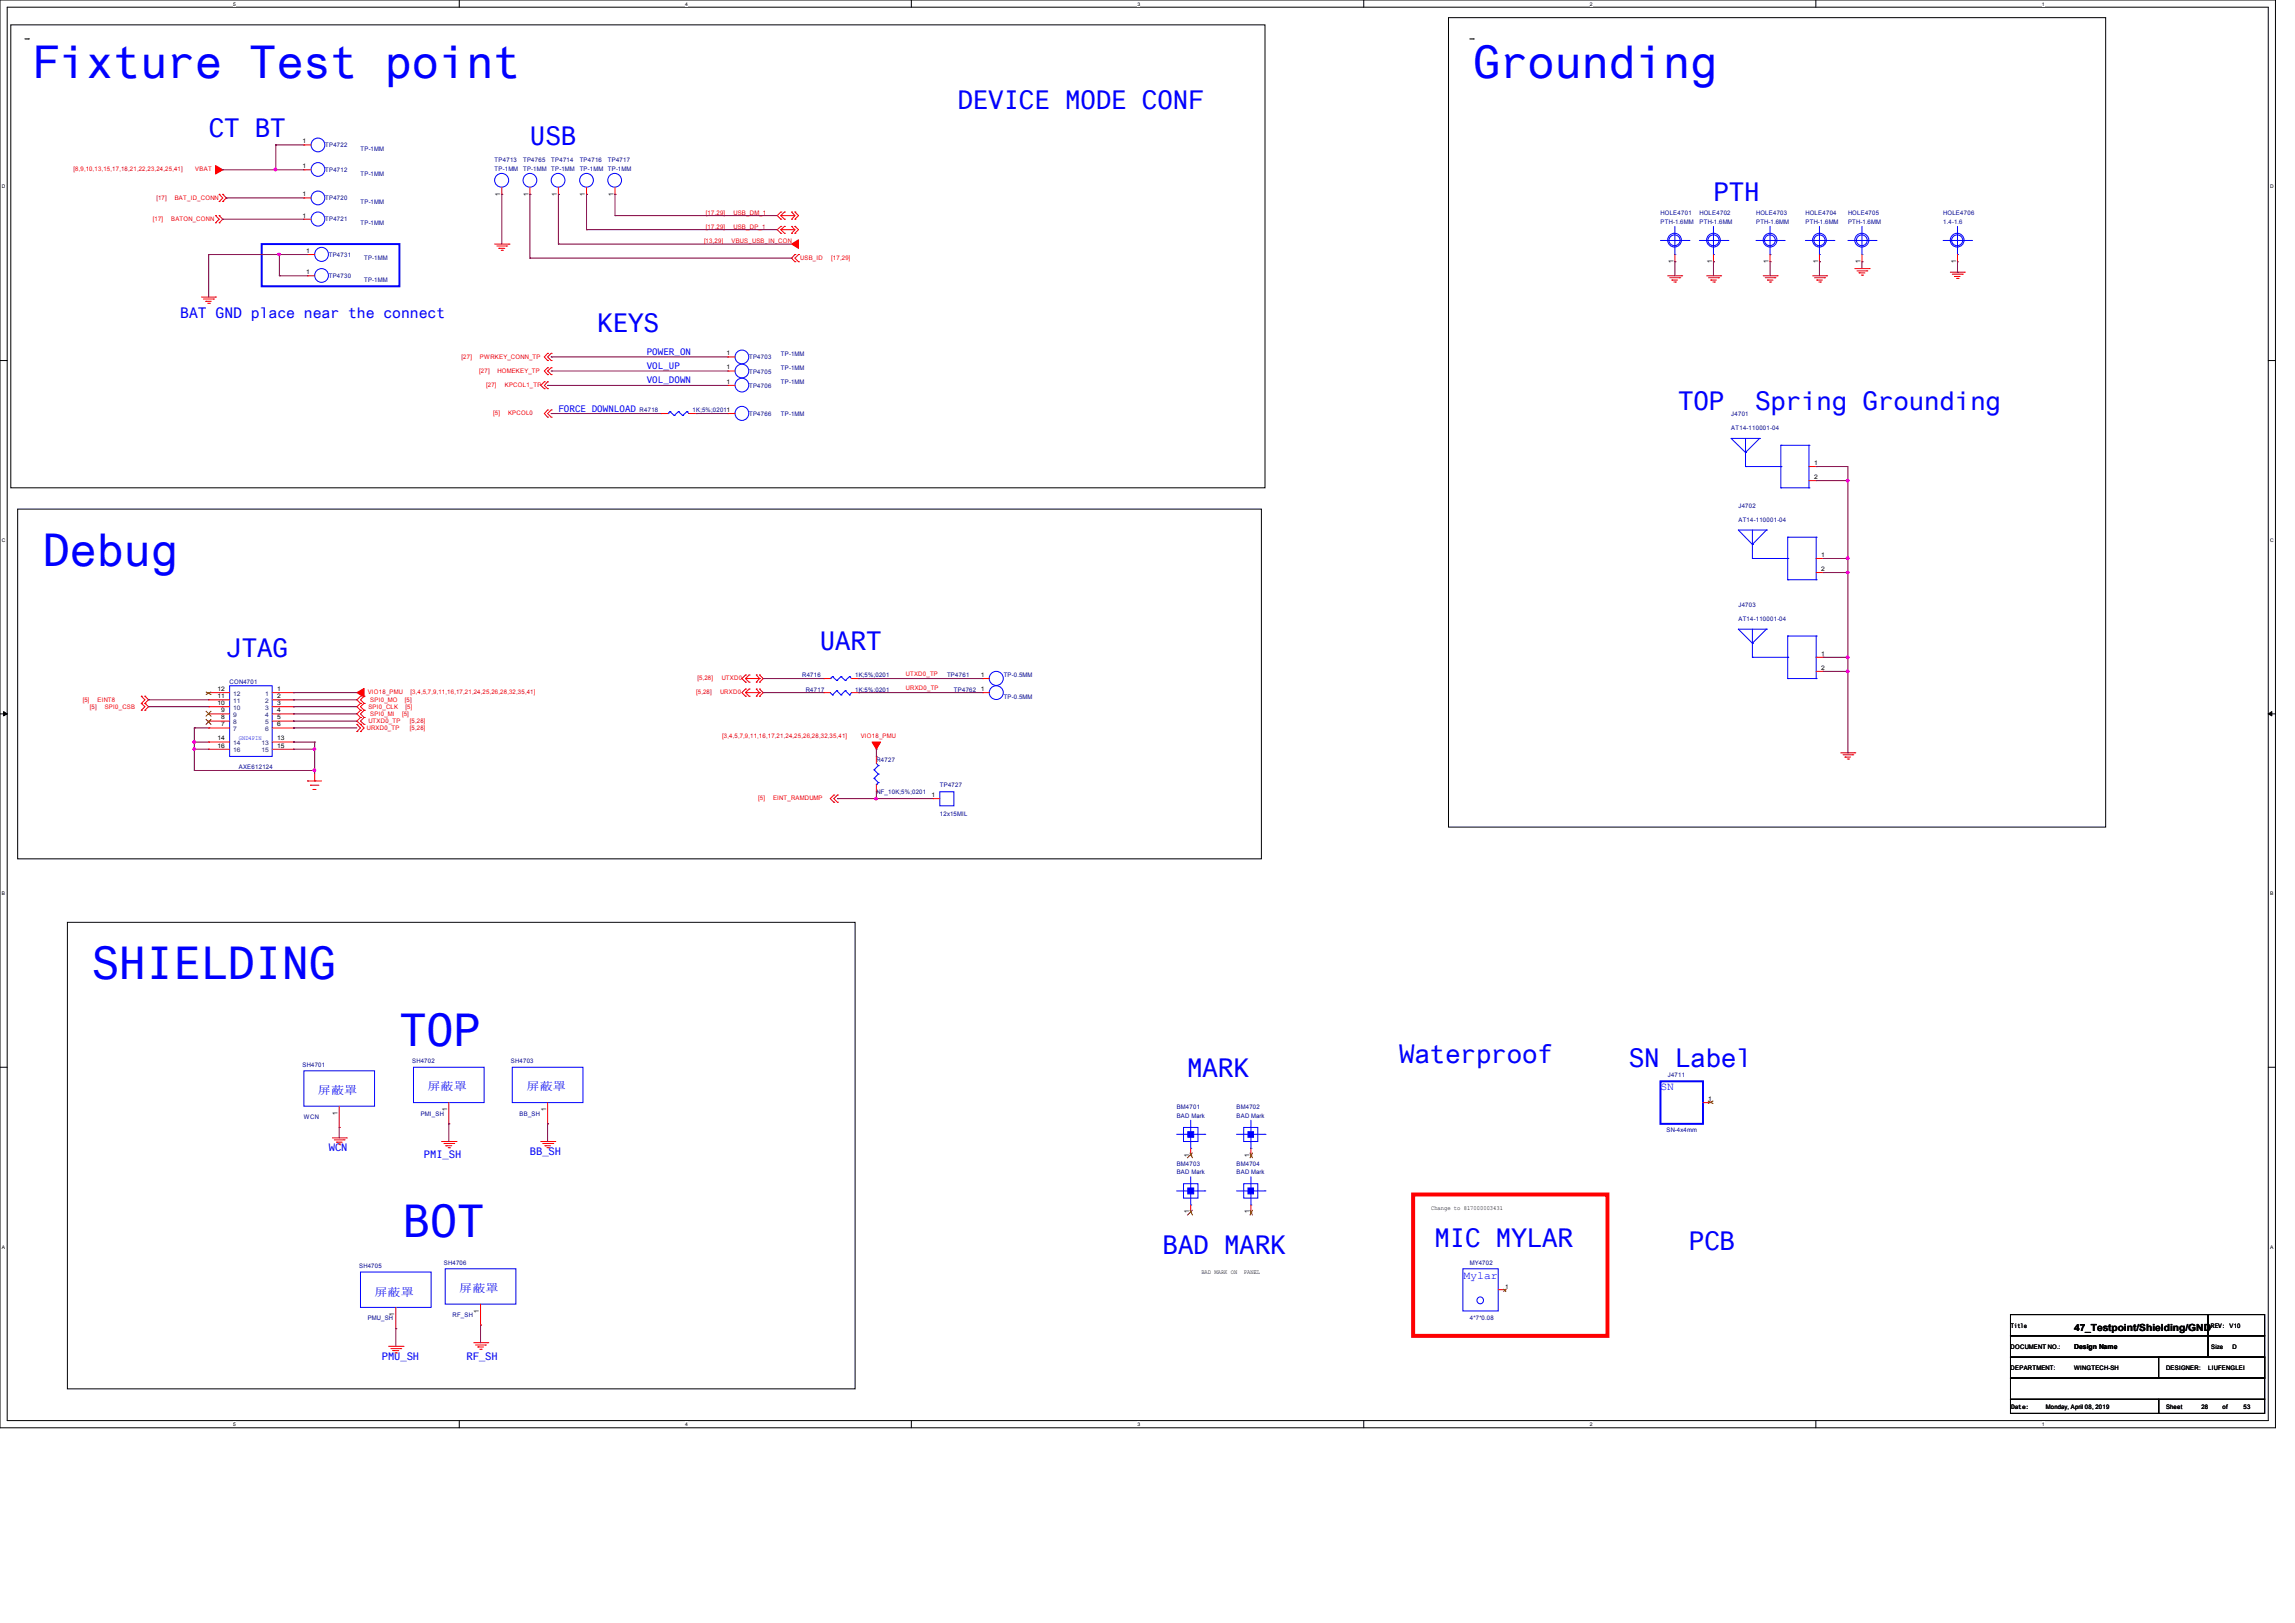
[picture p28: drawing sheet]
<svg xmlns="http://www.w3.org/2000/svg" width="297mm" height="210mm" viewBox="0 0 297 210" stroke-linecap="round" stroke-linejoin="round" font-family="sans-serif">
<defs><g id="words">
<g font-size="5.8" fill="#00f">
<text x="4.1" y="10.1">Fixture Test point</text>
<text x="190.7" y="10.1">Grounding</text>
<text x="5.5" y="73.2">Debug</text>
<text x="11.9" y="126.7">SHIELDING</text>
<text x="51.7" y="135.4">TOP</text>
<text x="52.2" y="160.1">BOT</text>
</g>
<g font-size="3.3" fill="#00f">
<text x="27" y="17.8">CT BT</text>
<text x="123.9" y="14.1">DEVICE MODE CONF</text>
<text x="68.6" y="18.7">USB</text>
<text x="221.7" y="26">PTH</text>
<text x="77.3" y="42.9">KEYS</text>
<text x="217.2" y="53">TOP</text>
<text x="227.1" y="53">Spring Grounding</text>
<text x="29.3" y="85">JTAG</text>
<text x="106.1" y="84.1">UART</text>
<text x="181.1" y="137.6">Waterproof</text>
<text x="153.6" y="139.4">MARK</text>
<text x="210.8" y="138">SN Label</text>
<text x="185.6" y="161.3">MIC MYLAR</text>
<text x="218.6" y="161.8">PCB</text>
<text x="150.4" y="162.3">BAD MARK</text>
</g>
<text font-size="1.9" fill="#00f" x="23.3" y="41.1">BAT GND place near the connect</text>
<g font-size="1.4" fill="#00f">
<text x="41.1" y="141.6">屏蔽罩</text>
<text x="55.3" y="141.1">屏蔽罩</text>
<text x="68.2" y="141.1">屏蔽罩</text>
<text x="214.9" y="141.1">SN</text>
<text x="42.5" y="149">WCN</text>
<text x="54.9" y="149.9">PMI_SH</text>
<text x="68.6" y="149.4">BB_SH</text>
<text x="48.5" y="167.6">屏蔽罩</text>
<text x="59.4" y="167.2">屏蔽罩</text>
<text x="189.4" y="165.4">Mylar</text>
<text x="49.4" y="175.9">PMU_SH</text>
<text x="60.4" y="175.9">RF_SH</text>
</g>
<text font-size="1.3" x="268.4" y="172.2">47_Testpoint/Shielding/GND</text>
<g font-size="1.2" fill="#00f">
<text x="83.7" y="45.9">POWER_ON</text>
<text x="83.7" y="47.8">VOL_UP</text>
<text x="72.3" y="53.3">FORCE DOWNLOAD</text>
<text x="83.7" y="49.6">VOL_DOWN</text>
</g>
<g font-size=".9">
<text x="64.7" y="25.4" transform="rotate(-90 64.7 25.4)">1</text>
<text x="68.4" y="25.4" transform="rotate(-90 68.4 25.4)">1</text>
<text x="72.1" y="25.4" transform="rotate(-90 72.1 25.4)">1</text>
<text x="75.7" y="25.4" transform="rotate(-90 75.7 25.4)">1</text>
<text x="79.4" y="25.4" transform="rotate(-90 79.4 25.4)">1</text>
<text x="216.6" y="34" transform="rotate(-90 216.6 34)">1</text>
<text x="221.6" y="34" transform="rotate(-90 221.6 34)">1</text>
<text x="228.9" y="34" transform="rotate(-90 228.9 34)">1</text>
<text x="235.3" y="34" transform="rotate(-90 235.3 34)">1</text>
<text x="240.8" y="34" transform="rotate(-90 240.8 34)">1</text>
<text x="253.1" y="34" transform="rotate(-90 253.1 34)">1</text>
<text x="57.9" y="143.8" transform="rotate(-90 57.9 143.8)">1</text>
<text x="70.7" y="143.8" transform="rotate(-90 70.7 143.8)">1</text>
<text x="43.7" y="144.2" transform="rotate(-90 43.7 144.2)">1</text>
<text x="153.9" y="149.7" transform="rotate(-90 153.9 149.7)">1</text>
<text x="161.7" y="149.7" transform="rotate(-90 161.7 149.7)">1</text>
<text x="153.9" y="157" transform="rotate(-90 153.9 157)">1</text>
<text x="161.7" y="157" transform="rotate(-90 161.7 157)">1</text>
<text x="51" y="170.3" transform="rotate(-90 51 170.3)">1</text>
<text x="62" y="169.8" transform="rotate(-90 62 169.8)">1</text>
<text x="268.4" y="174.5">Design Name</text>
</g>
<g font-size=".8" fill="#f00">
<text x="9.5" y="22.1">[8,9,10,13,15,17,18,21,22,23,24,25,41]</text>
<text x="25.3" y="22.1">VBAT</text>
<text x="19.8" y="28.6">[17]</text>
<text x="20.2" y="25.8">[17]</text>
<text x="22.1" y="28.6">BATON_CONN</text>
<text x="22.6" y="25.8">BAT_ID_CONN</text>
<text x="91.4" y="29.7">[17,29]</text>
<text x="91.4" y="27.9">[17,29]</text>
<text x="94.9" y="29.7">USB_DP_1</text>
<text x="94.9" y="27.9">USB_DM_1</text>
<text x="91.1" y="31.4">[13,29]</text>
<text x="94.7" y="31.4">VBUS_USB_IN_CON</text>
<text x="103.6" y="33.7">USB_ID</text>
<text x="107.6" y="33.7">[17,29]</text>
<text x="59.7" y="46.4">[27]</text>
<text x="62.1" y="46.4">PWRKEY_CONN_TP</text>
<text x="62" y="48.2">[27]</text>
<text x="62.9" y="50.1">[27]</text>
<text x="63.8" y="53.7">[5]</text>
<text x="64.4" y="48.2">HOMEKEY_TP</text>
<text x="65.3" y="50.1">KPCOL1_TP</text>
<text x="65.7" y="53.7">KPCOL0</text>
<text x="47.6" y="89.7">VIO18_PMU</text>
<text x="53.1" y="89.7">[3,4,5,7,9,11,16,17,21,24,25,26,28,32,35,41]</text>
<text x="90.1" y="89.8">[5,28]</text>
<text x="90.3" y="88">[5,28]</text>
<text x="93.2" y="89.8">URXD0</text>
<text x="93.4" y="88">UTXD0</text>
<text x="117.2" y="87.4">UTXD0_TP</text>
<text x="117.2" y="89.2">URXD0_TP</text>
<text x="10.7" y="90.8">[5]</text>
<text x="11.6" y="91.8">[5]</text>
<text x="12.6" y="90.8">EINT8</text>
<text x="13.5" y="91.8">SPI0_CSB</text>
<text x="47.5" y="94.4">URXD0_TP</text>
<text x="47.7" y="91.8">SPI0_CLK</text>
<text x="47.7" y="93.6">UTXD0_TP</text>
<text x="47.9" y="90.8">SPI0_MO</text>
<text x="47.9" y="92.7">SPI0_MI</text>
<text x="52" y="92.7">[5]</text>
<text x="52.4" y="90.8">[5]</text>
<text x="52.5" y="91.8">[5]</text>
<text x="53" y="93.6">[5,28]</text>
<text x="53" y="94.4">[5,28]</text>
<text x="93.5" y="95.5">[3,4,5,7,9,11,16,17,21,24,25,26,28,32,35,41]</text>
<text x="111.4" y="95.5">VIO18_PMU</text>
<text x="98.1" y="103.5">[5]</text>
<text x="100" y="103.5">EINT_RAMDUMP</text>
</g>
<g font-size=".8">
<text x="39.2" y="18.5">1</text>
<text x="39.2" y="21.8">1</text>
<text x="39.2" y="28.2">1</text>
<text x="39.2" y="25.4">1</text>
<text x="39.6" y="35.5">1</text>
<text x="39.6" y="32.7">1</text>
<text x="94" y="46">1</text>
<text x="94" y="47.8">1</text>
<text x="94" y="49.7">1</text>
<text x="234.8" y="60.2">1</text>
<text x="234.8" y="62">2</text>
<text x="235.7" y="72.1">1</text>
<text x="235.7" y="73.9">2</text>
<text x="28.2" y="89.4">12</text>
<text x="35.9" y="89.4">1</text>
<text x="126.9" y="87.6">1</text>
<text x="126.9" y="89.4">1</text>
<text x="235.7" y="84.8">1</text>
<text x="235.7" y="86.7">2</text>
<text x="28.2" y="91.2">10</text>
<text x="28.2" y="90.3">11</text>
<text x="28.2" y="95.8">14</text>
<text x="28.6" y="94">7</text>
<text x="28.6" y="93.1">8</text>
<text x="28.6" y="92.2">9</text>
<text x="35.9" y="95.8">13</text>
<text x="35.9" y="90.3">2</text>
<text x="35.9" y="91.2">3</text>
<text x="35.9" y="92.2">4</text>
<text x="35.9" y="93.1">5</text>
<text x="35.9" y="94">6</text>
<text x="28.2" y="96.7">16</text>
<text x="35.9" y="96.7">15</text>
<text x="120.5" y="103.1">1</text>
<text x="221" y="142.5">1</text>
<text x="185.2" y="156.6">Change to 817000003431</text>
<text x="155.5" y="164.8">BAD MARK ON</text>
<text x="161" y="164.8">PANEL</text>
<text x="194.8" y="166.8">1</text>
<text x="260.2" y="171.8">Title</text>
<text x="286.1" y="171.8">REV: V10</text>
<text x="260.2" y="174.5">DOCUMENT NO.:</text>
<text x="260.2" y="177.2">DEPARTMENT:</text>
<text x="268.4" y="177.2">WINGTECH-SH</text>
<text x="280.3" y="177.2">DESIGNER:</text>
<text x="285.8" y="177.2">LIUFENGLEI</text>
<text x="286.1" y="174.5">Size</text>
<text x="288.9" y="174.5">D</text>
<text x="260.3" y="182.4">Date:</text>
<text x="264.8" y="182.4">Monday, April 08, 2019</text>
<text x="280.3" y="182.4">Sheet</text>
<text x="284.9" y="182.4">28</text>
<text x="287.6" y="182.4">of</text>
<text x="290.3" y="182.4">53</text>
</g>
<g font-size=".8" fill="#000080">
<text x="42.1" y="19">TP4722</text>
<text x="42.1" y="22.3">TP4712</text>
<text x="46.7" y="19.5">TP-1MM</text>
<text x="46.7" y="22.7">TP-1MM</text>
<text x="64" y="21">TP4713</text>
<text x="64" y="22.1">TP-1MM</text>
<text x="67.7" y="21">TP4765</text>
<text x="67.7" y="22.1">TP-1MM</text>
<text x="71.3" y="21">TP4714</text>
<text x="71.3" y="22.1">TP-1MM</text>
<text x="75" y="21">TP4716</text>
<text x="75" y="22.1">TP-1MM</text>
<text x="78.7" y="22.1">TP-1MM</text>
<text x="78.7" y="21">TP4717</text>
<text x="42.1" y="28.7">TP4721</text>
<text x="42.1" y="25.9">TP4720</text>
<text x="46.7" y="29.1">TP-1MM</text>
<text x="46.7" y="26.4">TP-1MM</text>
<text x="214.9" y="27.9">HOLE4701</text>
<text x="214.9" y="29">PTH-1.6MM</text>
<text x="219.9" y="27.9">HOLE4702</text>
<text x="219.9" y="29">PTH-1.6MM</text>
<text x="227.3" y="27.9">HOLE4703</text>
<text x="227.3" y="29">PTH-1.6MM</text>
<text x="233.7" y="27.9">HOLE4704</text>
<text x="233.7" y="29">PTH-1.6MM</text>
<text x="239.2" y="27.9">HOLE4705</text>
<text x="239.2" y="29">PTH-1.6MM</text>
<text x="251.5" y="27.9">HOLE4706</text>
<text x="251.5" y="29">1.4-1.6</text>
<text x="42.5" y="36">TP4730</text>
<text x="42.5" y="33.2">TP4731</text>
<text x="47.1" y="33.7">TP-1MM</text>
<text x="47.1" y="36.4">TP-1MM</text>
<text x="96.9" y="46.5">TP4703</text>
<text x="101.1" y="46.1">TP-1MM</text>
<text x="101.1" y="47.9">TP-1MM</text>
<text x="82.8" y="53.3">R4718</text>
<text x="89.6" y="53.3">1K;5%;02011</text>
<text x="96.9" y="48.3">TP4705</text>
<text x="96.9" y="50.2">TP4706</text>
<text x="96.9" y="53.8">TP4766</text>
<text x="101.1" y="53.8">TP-1MM</text>
<text x="101.1" y="49.7">TP-1MM</text>
<text x="224" y="53.8">J4701</text>
<text x="224" y="55.6">AT14-110001-04</text>
<text x="225" y="65.7">J4702</text>
<text x="225" y="67.5">AT14-110001-04</text>
<text x="225" y="78.5">J4703</text>
<text x="225" y="80.3">AT14-110001-04</text>
<text x="29.7" y="88.6">CON4701</text>
<text x="103.8" y="87.6">R4716</text>
<text x="104.3" y="89.5">R4717</text>
<text x="110.7" y="87.6">1K;5%;0201</text>
<text x="110.7" y="89.5">1K;5%;0201</text>
<text x="122.6" y="87.6">TP4761</text>
<text x="123.5" y="89.5">TP4762</text>
<text x="129.9" y="87.6">TP-0.5MM</text>
<text x="129.9" y="90.4">TP-0.5MM</text>
<text x="30.9" y="99.5">AXE612124</text>
<text x="113.4" y="98.6">R4727</text>
<text x="121.6" y="101.8">TP4727</text>
<text x="113.4" y="102.7">NF_10K;5%;0201</text>
<text x="121.6" y="105.6">12x15MIL</text>
<text x="53.3" y="137.6">SH4702</text>
<text x="66.1" y="137.6">SH4703</text>
<text x="39.2" y="138">SH4701</text>
<text x="152.3" y="143.5">BM4701</text>
<text x="160" y="143.5">BM4702</text>
<text x="215.8" y="139.4">J4711</text>
<text x="39.3" y="144.8">WCN</text>
<text x="54.4" y="144.4">PMI_SH</text>
<text x="67.2" y="144.4">BB_SH</text>
<text x="152.3" y="144.6">BAD Mark</text>
<text x="160" y="144.6">BAD Mark</text>
<text x="215.7" y="146.5">SN-4x4mm</text>
<text x="152.3" y="150.8">BM4703</text>
<text x="152.3" y="151.9">BAD Mark</text>
<text x="160" y="151.9">BAD Mark</text>
<text x="160" y="150.8">BM4704</text>
<text x="46.5" y="164.1">SH4705</text>
<text x="57.5" y="163.6">SH4706</text>
<text x="190.2" y="163.6">MY4702</text>
<text x="47.6" y="170.9">PMU_SH</text>
<text x="58.6" y="170.4">RF_SH</text>
<text x="190.2" y="170.9">4*7*0.08</text>
</g>
<g font-size=".8" fill="#004080">
<text x="30.2" y="94.6">7</text>
<text x="30.2" y="93.7">8</text>
<text x="30.2" y="92.8">9</text>
<text x="30.2" y="91.8">10</text>
<text x="30.2" y="90.9">11</text>
<text x="30.2" y="90">12</text>
<text x="34.3" y="90">1</text>
<text x="34.3" y="90.9">2</text>
<text x="34.3" y="91.8">3</text>
<text x="34.3" y="92.8">4</text>
<text x="34.3" y="93.7">5</text>
<text x="34.3" y="94.6">6</text>
<text x="30.2" y="96.4">14</text>
<text x="30.2" y="97.3">16</text>
<text x="33.8" y="96.4">13</text>
<text x="33.8" y="97.3">15</text>
</g>
<text font-size=".8" fill="#00f" x="30.9" y="95.8">GND4PIN</text>
<g font-size=".6">
<text x="30.2" y=".7">5</text>
<text x="88.7" y=".7">4</text>
<text x="147.2" y=".7">3</text>
<text x="205.7" y=".7">2</text>
<text x="264.2" y=".7">1</text>
<text x=".3" y="24.4">D</text>
<text x="293.8" y="24.4">D</text>
<text x=".3" y="70.1">C</text>
<text x="293.8" y="70.1">C</text>
<text x=".3" y="115.8">B</text>
<text x="293.8" y="115.8">B</text>
<text x=".3" y="161.5">A</text>
<text x="293.8" y="161.5">A</text>
<text x="30.2" y="184.5">5</text>
<text x="88.7" y="184.5">4</text>
<text x="147.2" y="184.5">3</text>
<text x="205.7" y="184.5">2</text>
<text x="264.2" y="184.5">1</text>
</g>
</g></defs>
<path d="M0 0h294.5v184.7h-294.5zM.9 .9h292.6v182.9h-292.6z" fill="none" stroke="#000" stroke-width=".13"/>
<g fill="#fff">
<path d="M30.2 .1h.3v.7h-.3z"/>
<path d="M30.2 183.9h.3v.8h-.3z"/>
</g>
<path d="M59.4 0v.9M59.4 183.8v.9" fill="none" stroke="#000" stroke-width=".13"/>
<g fill="#fff">
<path d="M88.7 .1h.3v.7h-.3z"/>
<path d="M88.7 183.9h.3v.8h-.3z"/>
</g>
<path d="M117.9 0v.9M117.9 183.8v.9" fill="none" stroke="#000" stroke-width=".13"/>
<g fill="#fff">
<path d="M147.2 .1h.3v.7h-.3z"/>
<path d="M147.2 183.9h.3v.8h-.3z"/>
</g>
<path d="M176.5 0v.9M176.5 183.8v.9" fill="none" stroke="#000" stroke-width=".13"/>
<g fill="#fff">
<path d="M205.7 .1h.4v.7h-.4z"/>
<path d="M205.7 183.9h.4v.8h-.4z"/>
</g>
<path d="M235 0v.9M235 183.8v.9" fill="none" stroke="#000" stroke-width=".13"/>
<g fill="#fff">
<path d="M264.2 .1h.4v.7h-.4z"/>
<path d="M264.2 183.9h.4v.8h-.4z"/>
<path d="M.3 23.8h.4v.7h-.4z"/>
<path d="M293.8 23.8h.5v.7h-.5z"/>
<path d="M.3 69.5h.4v.7h-.4z"/>
<path d="M293.8 69.5h.5v.7h-.5z"/>
</g>
<path d="M0 46.7h.9M293.5 46.7h1" fill="none" stroke="#000" stroke-width=".13"/>
<g fill="#fff">
<path d="M.3 115.2h.4v.8h-.4z"/>
<path d="M293.8 115.2h.4v.8h-.4z"/>
</g>
<path d="M0 92.4h.9M293.5 92.4h1" fill="none" stroke="#000" stroke-width=".13"/>
<path d="M.5 92.1l.4 .3-.4 .2zM293.5 92.4l.5-.3v.5z" fill="#000" stroke="#000" stroke-width=".13"/>
<g fill="#fff">
<path d="M.3 161h.3v.7h-.3z"/>
<path d="M293.8 161h.4v.7h-.4z"/>
</g>
<g fill="none" stroke="#000" stroke-width=".13">
<path d="M1.4 3.2h162.3v59.9h-162.3zM3.2 5h.5M3.7 5h.1M187.5 2.3h85v104.7h-85zM190.2 5h.5M190.7 5h.1M2.3 65.9h160.9v45.2h-160.9zM8.7 119.3h102v60.4h-102zM0 138.1h.9M293.5 138.1h1M260.2 170.1h25.6v2.7h-25.6zM260.2 172.8h25.6v2.8h-25.6z"/>
<path d="M260.2 178.3h32.9v2.8h-32.9zM260.2 175.6h32.9v2.7h-32.9zM279.4 175.6h13.7v2.7h-13.7zM285.8 170.1h7.3v2.7h-7.3zM285.8 172.8h7.3v2.8h-7.3zM260.2 181.1h19.2v1.8h-19.2zM279.4 181.1h13.7v1.8h-13.7z"/>
</g>
<path d="M33.9 31.6h17.8v5.4h-17.8zM214.9 139.9h5.5v5.5h-5.5z" fill="none" stroke="#00f" stroke-width=".25"/>
<path d="M182.9 154.6h25.1v18.2h-25.1z" fill="none" stroke="#f00" stroke-width=".51"/>
<g fill="none" stroke="#f00" stroke-width=".13">
<path d="M39.3 18.8h1M39.3 18.8h.1M26.1 38.4h1.8M26.3 38.7h1.3M26.6 39h.7M26.6 39h.1M26.9 39.2h.2M27.1 39.2h.1M27.6 38.7h.1M27.9 27.9l.5 .5-.5 .4M27.9 38.4h.1M27.9 27.9h.1"/>
<path d="M27.9 28.8h.1M28.4 27.9l.4 .5-.4 .4M28.4 25.1l.4 .5-.4 .5M28.4 28.8h.1M28.4 27.9h.1M28.4 25.1h.1M28.4 26.1h.1M28.8 25.1l.5 .5-.5 .5M28.8 26.1h.1M28.8 25.1h.1M39.3 28.4h1M39.3 25.6h1"/>
<path d="M39.3 22h1M39.3 28.4h.1M39.3 25.6h.1M39.3 22h.1M39.8 35.7h.9M39.8 32.9h.9M39.8 35.7h.1M39.8 32.9h.1M64 31.6h1.9M64.3 31.8h1.3M64.6 32.1h.1M64.6 32.1h.7"/>
<path d="M64.9 32.4h.1M64.9 25.1h.1M64.9 24.3v.8M65 32.4h.1M65.6 31.8h.1M65.9 31.6h.1M68.6 25.1h.1M68.6 24.3v.8M72.3 25.1h.1M72.3 24.3v.8M75.9 25.1h.1M75.9 24.3v.8"/>
<path d="M79.6 25.1h.1M79.6 24.3v.8M101 29.3l-.4 .4 .4 .5M101 27.4l-.4 .5 .4 .5M101 30.2h.1M101 29.3h.1M101 29.7h.1M101 28.4h.1M101 27.4h.1M101 27.9h.1M101 27.9l.5 .5M101 29.7l.5 .5"/>
<path d="M101 29.7h1.9M101 27.9h1.9M101.5 29.3l-.5 .4M101.5 27.4l-.5 .5M101.5 29.3h.1M101.5 30.2h.1M101.5 27.4h.1M101.5 28.4h.1M102.4 29.3h.1M102.4 30.2h.1M102.4 27.4h.1M102.4 28.4h.1"/>
<path d="M102.4 29.3l.5 .4M102.4 27.4l.5 .5M102.9 32.9l-.5 .5 .5 .5M102.9 29.3h.1M102.9 30.2h.1M102.9 27.4h.1M102.9 28.4h.1M102.9 32.9h.1M102.9 33.9h.1M102.9 29.7l-.5 .5M102.9 27.9l-.5 .5M102.9 29.3l.4 .4-.4 .5"/>
<path d="M102.9 27.4l.4 .5-.4 .5M103.3 32.9l-.4 .5 .4 .5M103.3 33.9h.1M103.3 32.9h.1M215.8 35.7h1.8M216.1 35.9h1.3M216.4 36.2h.7M216.4 36.2h.1M216.6 36.5h.2M216.7 33.9h.1M216.7 32.9v1M216.8 36.5h.1"/>
<path d="M217.4 35.9h.1M217.6 35.7h.1M220.9 35.7h1.8M221.1 35.9h1.3M221.4 36.2h.1M221.4 36.2h.7M221.7 36.5h.2M221.7 33.9h.1M221.7 32.9v1M221.9 36.5h.1M222.4 35.9h.1M222.7 35.7h.1"/>
<path d="M228.2 35.7h1.8M228.4 35.9h1.3M228.7 36.2h.1M228.7 36.2h.7M229 36.5h.2M229.1 33.9h.1M229.1 32.9v1M229.2 36.5h.1M229.7 35.9h.1M230 35.7h.1M234.6 35.7h1.8M234.8 35.9h1.3"/>
<path d="M235.1 36.2h.1M235.1 36.2h.7M235.4 36.5h.2M235.5 33.9h.1M235.5 32.9v1M235.6 36.5h.1M236.1 35.9h.1M236.4 35.7h.1M240 34.8h1.9M240.3 35.1h1.3M240.6 35.3h.7M240.6 35.3h.1"/>
<path d="M240.9 35.6h.1M241 33.9h.1M241 32.9v1M241 35.6h.1M241.6 35.1h.1M241.9 34.8h.1M252.4 35.2h1.8M252.6 35.5h1.4M252.9 35.8h.8M252.9 35.8h.1M253.2 36h.2M253.3 33.9h.1"/>
<path d="M253.3 32.9v1M253.4 36h.1M254 35.5h.1M254.2 35.2h.1M70.4 50.3h.1M70.4 49.4h.1M70.4 49.4l-.4 .5 .4 .4M70.9 47.6l-.5 .4 .5 .5M70.9 49.4l-.5 .5 .5 .4M70.9 45.7l-.5 .5 .5 .5M70.9 53l-.5 .5 .5 .5M70.9 48.5h.1"/>
<path d="M70.9 47.6h.1M70.9 50.3h.1M70.9 49.4h.1M70.9 46.7h.1M70.9 45.7h.1M70.9 54h.1M70.9 53h.1M71.3 48.5h.1M71.3 47.6h.1M71.3 46.7h.1M71.3 45.7h.1M71.3 54h.1"/>
<path d="M71.3 53h.1M71.3 47.6l-.4 .4 .4 .5M71.3 45.7l-.4 .5 .4 .5M71.3 53l-.4 .5 .4 .5M85.5 53.5h.9M85.5 53.5h.1M89.2 53.5h.9M90.1 53.5h.1M94.2 46.2h.1M94.2 48h.1M94.2 49.9h.1M94.2 53.5h.1"/>
<path d="M94.2 53.5h.9M94.2 46.2h.9M94.2 48h.9M94.2 49.9h.9M234.1 60.4h.9M234.1 62.2h.9M235 60.4h.1M235 62.2h.1M235 72.3h.9M235 74.1h.9M235.9 72.3h.1M235.9 74.1h.1"/>
<path d="M18.3 90.1l.5 .5-.5 .4M18.3 91l.5 .4-.5 .5M18.3 90.1h.1M18.3 91h.1M18.3 91.9h.1M18.8 90.1l.4 .5-.4 .4M18.8 91l.4 .4-.4 .5M18.8 91h.1M18.8 90.1h.1M18.8 91.9h.1M27 94.2h.1M27 93.3h.1"/>
<path d="M27 92.4h.1M27 91.4h.1M27 90.6h.1M27 89.6h.1M27 96h.1M27 96.9h.1M27 89.6h2.7M27 90.6h2.7M27 91.4h2.7M27 92.4h2.7M27 93.3h2.7M27 94.2h2.7"/>
<path d="M27 96h2.7M27 96.9h2.7M35.2 89.6h2.8M35.2 90.6h2.8M35.2 91.4h2.8M35.2 92.4h2.8M35.2 93.3h2.8M35.2 94.2h2.8M35.2 96h2.8M35.2 96.9h2.8M38 89.6h.1M38 90.6h.1"/>
<path d="M38 91.4h.1M38 92.4h.1M38 93.3h.1M38 94.2h.1M38 96h.1M38 96.9h.1M46.2 94.7h.1M46.2 93.7h.1M46.2 93.7l.5 .5-.5 .5M46.7 93.7l.4 .5-.4 .5M46.7 90.1l-.5 .5 .5 .4M46.7 91l-.5 .4 .5 .5"/>
<path d="M46.7 91.9l-.5 .5 .5 .4M46.7 92.8l-.5 .5 .5 .4M46.7 91h.1M46.7 90.1h.1M46.7 91.9h.1M46.7 92.8h.1M46.7 93.7h.1M46.7 94.7h.1M47.1 90.1h.1M47.1 91h.1M47.1 91.9h.1M47.1 92.8h.1"/>
<path d="M47.1 93.7h.1M47.1 90.1l-.4 .5 .4 .4M47.1 91l-.4 .4 .4 .5M47.1 91.9l-.4 .5 .4 .4M47.1 92.8l-.4 .5 .4 .4M96.5 87.3l-.5 .5 .5 .5M96.5 89.2l-.5 .4 .5 .5M96.5 88.3h.1M96.5 87.3h.1M96.5 90.1h.1M96.5 89.2h.1M96.5 87.8l.4 .5"/>
<path d="M96.5 87.8h1.8M96.5 89.6l.4 .5M96.5 89.6h1.8M96.9 88.3h.1M96.9 87.3h.1M96.9 90.1h.1M96.9 89.2h.1M96.9 87.3l-.4 .5M96.9 89.2l-.4 .4M97.9 88.3h.1M97.9 87.3h.1M97.9 90.1h.1"/>
<path d="M97.9 89.2h.1M97.9 87.3l.4 .5M97.9 89.2l.4 .4M98.3 87.3l.5 .5-.5 .5M98.3 89.2l.5 .4-.5 .5M98.3 87.3h.1M98.3 88.3h.1M98.3 87.8h.1M98.3 89.2h.1M98.3 90.1h.1M98.3 89.6h.1M98.3 87.8l-.4 .5"/>
<path d="M98.3 89.6l-.4 .5M106.6 87.8h.8M106.6 89.6h.8M106.6 87.8h.1M106.6 89.6h.1M110.2 87.8h.9M110.2 89.6h.9M111.1 87.8h.1M111.1 89.6h.1M113.4 97.9h.1M113.4 97.9v.9M127.1 87.8h.1"/>
<path d="M127.1 89.6h.1M127.1 87.8h.9M127.1 89.6h.9M235 85h.9M235 86.9h.9M235.9 85h.1M235.9 86.9h.1M238.2 97.4h1.8M238.5 97.7h1.3M238.8 98h.1M238.8 98h.7M239.1 98.2h.1"/>
<path d="M239.2 98.2h.1M239.8 97.7h.1M240 97.4h.1M39.8 101h1.8M39.8 101h.1M40.2 101.6h.1M40.2 101.6h1.1M40.5 102.2h.1M40.5 102.2h.4M40.7 101h.1M40.7 100.2v.8M107.9 102.9l-.5 .4 .5 .5"/>
<path d="M107.9 102.9h.1M107.9 103.8h.1M108.4 102.9l-.5 .4 .5 .5M108.4 102.9h.1M108.4 103.8h.1M113.4 102.4h.1M113.4 101.5v.9M120.7 103.3h.1M120.7 103.3h.9M43 147.2h1.8M43.3 147.5h1.2M43.6 147.8h.7"/>
<path d="M43.6 147.8h.1M43.8 148h.2M43.9 145.9h.1M43.9 143.1v2.8M44 148h.1M44.5 147.5h.1M44.8 147.2h.1M57.1 147.7h1.9M57.4 148h1.3M57.7 148.3h.1M57.7 148.3h.8M58 148.5h.2"/>
<path d="M58.1 145.4h.1M58.1 142.7v2.7M58.2 148.5h.1M58.7 148h.1M59 147.7h.1M70 147.7h1.8M70.2 148h1.3M70.5 148.3h.1M70.5 148.3h.7M70.8 148.5h.2M70.9 145.4h.1M70.9 142.7v2.7"/>
<path d="M71 148.5h.1M71.5 148h.1M71.8 147.7h.1M154.1 149.5h.1M154.1 156.8h.1M154.1 148.6v.9M154.1 155.9v.9M161.9 149.5h.1M161.9 156.8h.1M161.9 148.6v.9M161.9 155.9v.9M220.4 142.7h.9"/>
<path d="M221.3 142.7h.1M50.3 174.2h1.9M50.6 174.5h1.3M50.8 174.8h.1M50.8 174.8h.8M51.1 175h.2M51.2 171.9h.1M51.2 169.2v2.7M51.3 175h.1M51.9 174.5h.1M52.2 174.2h.1M61.3 173.7h1.8"/>
<path d="M61.6 174h1.2M61.8 174.3h.8M61.8 174.3h.1M62.1 174.6h.2M62.2 171.4h.1M62.2 168.7v2.7M62.3 174.6h.1M62.8 174h.1M63.1 173.7h.1M193.9 166.9h.9M194.8 166.9h.1"/>
</g>
<g fill="#f00" stroke="#f00" stroke-width=".13">
<path d="M27.9 21.4l.9 .6-.9 .5z" fill-rule="evenodd"/>
<path d="M102.4 31.6l.9-.6v1.1z" fill-rule="evenodd"/>
<path d="M46.2 89.6l.9-.5v1.1z" fill-rule="evenodd"/>
<path d="M112.9 96h1.1l-.6 .9z" fill-rule="evenodd"/>
</g>
<g fill="none" stroke="#00f" stroke-width=".13">
<path d="M214.9 31.1h3.7M216.7 32.9h.1M216.7 29.3v3.6M218.6 31.1h.1M219.9 31.1h3.7M221.7 32.9h.1M221.7 29.3v3.6M223.6 31.1h.1M227.2 31.1h3.7M229.1 32.9h.1M229.1 29.3v3.6M230.9 31.1h.1"/>
<path d="M233.6 31.1h3.7M235.5 32.9h.1M235.5 29.3v3.6M237.3 31.1h.1M239.1 31.1h3.7M241 32.9h.1M241 29.3v3.6M242.8 31.1h.1M251.5 31.1h3.6M253.3 32.9h.1M253.3 29.3v3.6M255.1 31.1h.1"/>
<path d="M86.4 53.5h.1M86.7 53.3h.1M86.7 53.3l-.3 .2M86.7 53.3l.5 .5M87.2 53.8h.1M87.8 53.3l.5 .5M87.8 53.3h.1M87.8 53.3l-.6 .5M88.3 53.8h.1M88.9 53.3h.1M88.9 53.3l-.6 .5M88.9 53.3l.3 .2"/>
<path d="M225.9 58.5h.1M225.9 56.7v3.7M227.7 56.7h-3.7l1.9 1.8M227.7 56.7h.1M227.7 56.7l-1.8 1.8M230.5 57.6h.1M230.5 57.6v5.5M230.5 57.6h3.6M234.1 57.6h.1M234.1 57.6v5.5M225.9 60.4h.1M225.9 60.4h4.6"/>
<path d="M226.8 70.4h.1M226.8 72.3h.1M226.8 68.6v3.7M226.8 72.3h4.6M228.6 68.6h-3.6l1.8 1.8M228.6 68.6h.1M228.6 68.6l-1.8 1.8M230.5 63.1h3.6M230.5 60.4h.1M230.5 63.1h.1M231.4 72.3h.1M231.4 69.5h.1"/>
<path d="M231.4 75h.1M231.4 69.5v5.5M231.4 69.5h3.6M231.4 75h3.6M234.1 63.1h.1M234.1 60.4h.1M235 69.5h.1M235 75h.1M235 72.3h.1M235 69.5v5.5M29.7 88.7h5.5v9.2h-5.5zM107.4 87.8h.1"/>
<path d="M107.4 89.6l.3 .3M107.7 87.5l.6 .6M107.7 87.5h.1M107.7 89.9h.1M107.7 87.5l-.3 .3M108.3 88.1h.1M108.3 89.4h.1M108.3 89.4l.5 .5M108.3 89.4l-.6 .5M108.8 87.5l.6 .6M108.8 87.5h.1M108.8 89.9h.1"/>
<path d="M108.8 87.5l-.5 .6M109.4 88.1h.1M109.4 89.4h.1M109.4 89.4l.5 .5M109.4 89.4l-.6 .5M109.9 87.5l.3 .3M109.9 87.5h.1M109.9 89.9h.1M109.9 87.5l-.5 .6M110.2 89.6h.1M110.2 89.6l-.3 .3M113.1 99.6h.1"/>
<path d="M113.1 99.6l.6 .6M113.4 98.8l.3 .3M113.7 99.1h.1M113.7 99.1l-.6 .5M226.8 83.2h.1M226.8 85h.1M226.8 81.4v3.6M226.8 85h4.6M228.6 81.4h-3.6l1.8 1.8M228.6 81.4h.1M228.6 81.4l-1.8 1.8M231.4 85h.1"/>
<path d="M231.4 82.3h.1M231.4 87.8h.1M231.4 82.3v5.5M231.4 82.3h3.6M231.4 87.8h3.6M235 82.3h.1M235 87.8h.1M235 85h.1M235 82.3v5.5M113.1 100.7h.1M113.1 100.7l.6 .6M113.4 101.5h.1"/>
<path d="M113.7 100.2h.1M113.7 101.3h.1M113.7 100.2l-.6 .5M113.7 101.3l-.3 .2M121.6 102.4h1.8v1.9h-1.8zM39.3 138.6h9.2v4.5h-9.2zM53.5 138.1h9.2v4.6h-9.2zM66.3 138.1h9.1v4.6h-9.1zM152.3 146.8h3.6M152.3 154.1h3.6M153.2 145.9h1.8v1.8h-1.8zM153.2 153.2h1.8v1.8h-1.8z"/>
<path d="M154.1 148.6h.1M154.1 155.9h.1M154.1 144.9v3.7M154.1 152.3v3.6M155.9 146.8h.1M155.9 154.1h.1M160 146.8h3.7M160 154.1h3.7M161 145.9h1.8v1.8h-1.8zM161 153.2h1.8v1.8h-1.8zM161.9 148.6h.1M161.9 155.9h.1"/>
<path d="M161.9 144.9v3.7M161.9 152.3v3.6M163.7 146.8h.1M163.7 154.1h.1M46.7 164.6h9.1v4.6h-9.1zM57.6 164.2h9.2v4.5h-9.2zM189.3 164.2h4.6v5.4h-4.6z"/>
<circle cx="41.1" cy="18.8" r=".89"/>
<circle cx="41.1" cy="28.3" r=".9"/>
<circle cx="41.1" cy="25.6" r=".89"/>
<circle cx="41.1" cy="21.9" r=".89"/>
<circle cx="41.6" cy="32.9" r=".9"/>
<circle cx="41.6" cy="35.6" r=".89"/>
<circle cx="64.9" cy="23.3" r=".9"/>
<circle cx="68.6" cy="23.3" r=".89"/>
<circle cx="72.2" cy="23.3" r=".89"/>
<circle cx="75.9" cy="23.3" r=".89"/>
<circle cx="79.5" cy="23.3" r=".89"/>
<circle cx="216.7" cy="31.1" r=".89"/>
<circle cx="216.7" cy="31.1" r=".71"/>
<circle cx="221.7" cy="31.1" r=".89"/>
<circle cx="221.8" cy="31.1" r=".71"/>
<circle cx="229" cy="31.1" r=".7"/>
<circle cx="229.1" cy="31.1" r=".89"/>
<circle cx="235.5" cy="31.1" r=".89"/>
<circle cx="235.5" cy="31.1" r=".71"/>
<circle cx="240.9" cy="31.1" r=".7"/>
<circle cx="240.9" cy="31.1" r=".9"/>
<circle cx="253.3" cy="31.1" r=".89"/>
<circle cx="253.3" cy="31.1" r=".71"/>
<circle cx="96" cy="53.5" r=".9"/>
<circle cx="96" cy="49.8" r=".89"/>
<circle cx="96" cy="46.2" r=".89"/>
<circle cx="96" cy="48" r=".89"/>
<circle cx="128.9" cy="87.8" r=".91"/>
<circle cx="128.9" cy="89.6" r=".9"/>
<circle cx="191.5" cy="168.3" r=".43"/>
</g>
<g fill="#00f" stroke="#00f" stroke-width=".13">
<path d="M153.7 146.4h.8v.8h-.8z" fill-rule="evenodd"/>
<path d="M161.5 146.4h.7v.8h-.7z" fill-rule="evenodd"/>
<path d="M153.7 153.7h.8v.8h-.8z" fill-rule="evenodd"/>
<path d="M161.5 153.7h.7v.8h-.7z" fill-rule="evenodd"/>
</g>
<g fill="none" stroke="#804000" stroke-width=".13">
<path d="M26.6 93.1l.7 .7M26.6 92l.7 .7M26.6 89.5l.7 .4M27.3 93.1l-.7 .7M27.3 92l-.7 .7M27.3 89.5l-.7 .4M154 149.1l.3 .8M154 156.6l.3 .7M154.3 149.1l-.7 .8M154.3 156.6l-.7 .7M161.7 149.1l.4 .8M161.7 156.6l.4 .7"/>
<path d="M162.1 149.1l-.4 .8M162.1 156.6l-.4 .7M221 142.4l.7 .4M221.7 142.4l-.7 .4M194.6 166.8l.3 .3M194.9 166.8l-.3 .3"/>
</g>
<g fill="none" stroke="#800040" stroke-width=".13">
<path d="M35.7 18.8h3.6M35.7 18.8h.1M35.7 18.8v3.2M27 32.9h.1M27 32.9v5.5M27 32.9h12.8M28.8 28.4h.1M28.8 22h.1M28.8 28.4h10.5M28.8 22h10.5M29.3 25.6h.1M29.3 25.6h10"/>
<path d="M35.7 22h.1M36.2 35.7h3.6M36.2 35.7h.1M36.2 32.9h.1M36.2 32.9v2.8M64.9 25.1h.1M64.9 25.1v6.5M68.6 25.1h.1M68.6 33.4h.1M68.6 25.1v8.3M68.6 33.4h33.8M72.3 31.6h30.1"/>
<path d="M72.3 31.6h.1M72.3 25.1h.1M72.3 25.1v6.5M75.9 29.7h24.7M75.9 25.1h.1M75.9 29.7h.1M75.9 25.1v4.6M79.6 27.9h21M79.6 25.1h.1M79.6 27.9h.1M79.6 25.1v2.8M216.7 33.9h.1"/>
<path d="M216.7 33.9v1.8M221.7 33.9h.1M221.7 33.9v1.8M229.1 33.9h.1M229.1 33.9v1.8M235.5 33.9h.1M235.5 33.9v1.8M241 33.9h.1M241 33.9v.9M253.3 35.2h.1M253.3 33.9v1.3M70.9 49.9h23.3"/>
<path d="M70.9 49.9h.1M71.3 53.5h14.2M71.3 48h.1M71.3 46.2h.1M71.3 53.5h.1M71.3 48h22.9M71.3 46.2h22.9M90.1 53.5h4.1M90.1 53.5h.1M235 60.4h.1M235 62.2h4.1M235 60.4h4.1v37"/>
<path d="M235.9 74.1h3.2M235.9 72.3h3.2M235.9 74.1h.1M235.9 72.3h.1M239.1 74.1h.1M239.1 62.2h.1M239.1 72.3h.1M19.2 90.6h7.8M19.2 91.4h7.8M19.2 90.6h.1M19.2 91.4h.1M25.1 94.2h1.9"/>
<path d="M25.1 96h1.9M25.1 96.9h1.9M25.1 94.2h.1M25.1 96h.1M25.1 96.9h.1M25.1 99.7h.1M25.1 94.2v5.5M25.1 99.7h15.6M38 89.6h8.2M38 90.6h8.2M38 91.4h8.2M38 92.4h8.2"/>
<path d="M38 93.3h8.2M38 94.2h8.2M38 89.6h.1M38 90.6h.1M38 91.4h.1M38 92.4h.1M38 93.3h.1M38 94.2h.1M38 96h.1M38 96.9h.1M38 96h2.7M38 96.9h2.7"/>
<path d="M40.7 96h.1M40.7 96.9h.1M40.7 99.7h.1M40.7 96v4.2M98.8 87.8h.1M98.8 89.6h.1M98.8 87.8h7.8M98.8 89.6h7.8M111.1 87.8h16M111.1 89.6h16M111.1 87.8h.1M111.1 89.6h.1"/>
<path d="M113.4 96.9h.1M113.4 96.9v1M235.9 85h3.2M235.9 85h.1M235.9 86.9h3.2M239.1 85h.1M239.1 97.4h.1M239.1 86.9h.1M108.4 103.3h12.3M108.4 103.3h.1M113.4 102.4h.1M113.4 103.3h.1"/>
<path d="M113.4 102.4v.9M43.9 145.9h.1M43.9 145.9v1.3M58.1 145.4h.1M58.1 145.4v2.3M70.9 145.4h.1M70.9 145.4v2.3M51.2 171.9h.1M51.2 171.9v2.3M62.2 171.4h.1M62.2 171.4v2.3"/>
</g>
<g fill="#f0f" stroke="#f0f" stroke-width=".13">
<path d="M36 32.8h.2v.2h-.2z" fill-rule="evenodd"/>
<path d="M239 74h.2v.2h-.2z" fill-rule="evenodd"/>
<path d="M25 96.8h.3v.2h-.3z" fill-rule="evenodd"/>
<path d="M40.6 96.8h.2v.2h-.2z" fill-rule="evenodd"/>
<path d="M36 32.8h.2v.2h-.2z" fill-rule="evenodd"/>
<path d="M239 74h.2v.2h-.2z" fill-rule="evenodd"/>
<path d="M25 96.8h.3v.2h-.3z" fill-rule="evenodd"/>
<path d="M40.6 96.8h.2v.2h-.2z" fill-rule="evenodd"/>
<circle cx="35.6" cy="21.9" r=".17"/>
<circle cx="239.1" cy="85" r=".17"/>
<circle cx="239.1" cy="86.9" r=".17"/>
<circle cx="25.1" cy="96" r=".17"/>
<circle cx="40.7" cy="99.7" r=".17"/>
<circle cx="113.4" cy="103.3" r=".17"/>
<circle cx="239.1" cy="62.2" r=".17"/>
<circle cx="239.1" cy="72.2" r=".17"/>
</g>
<use href="#words"/>
</svg>
